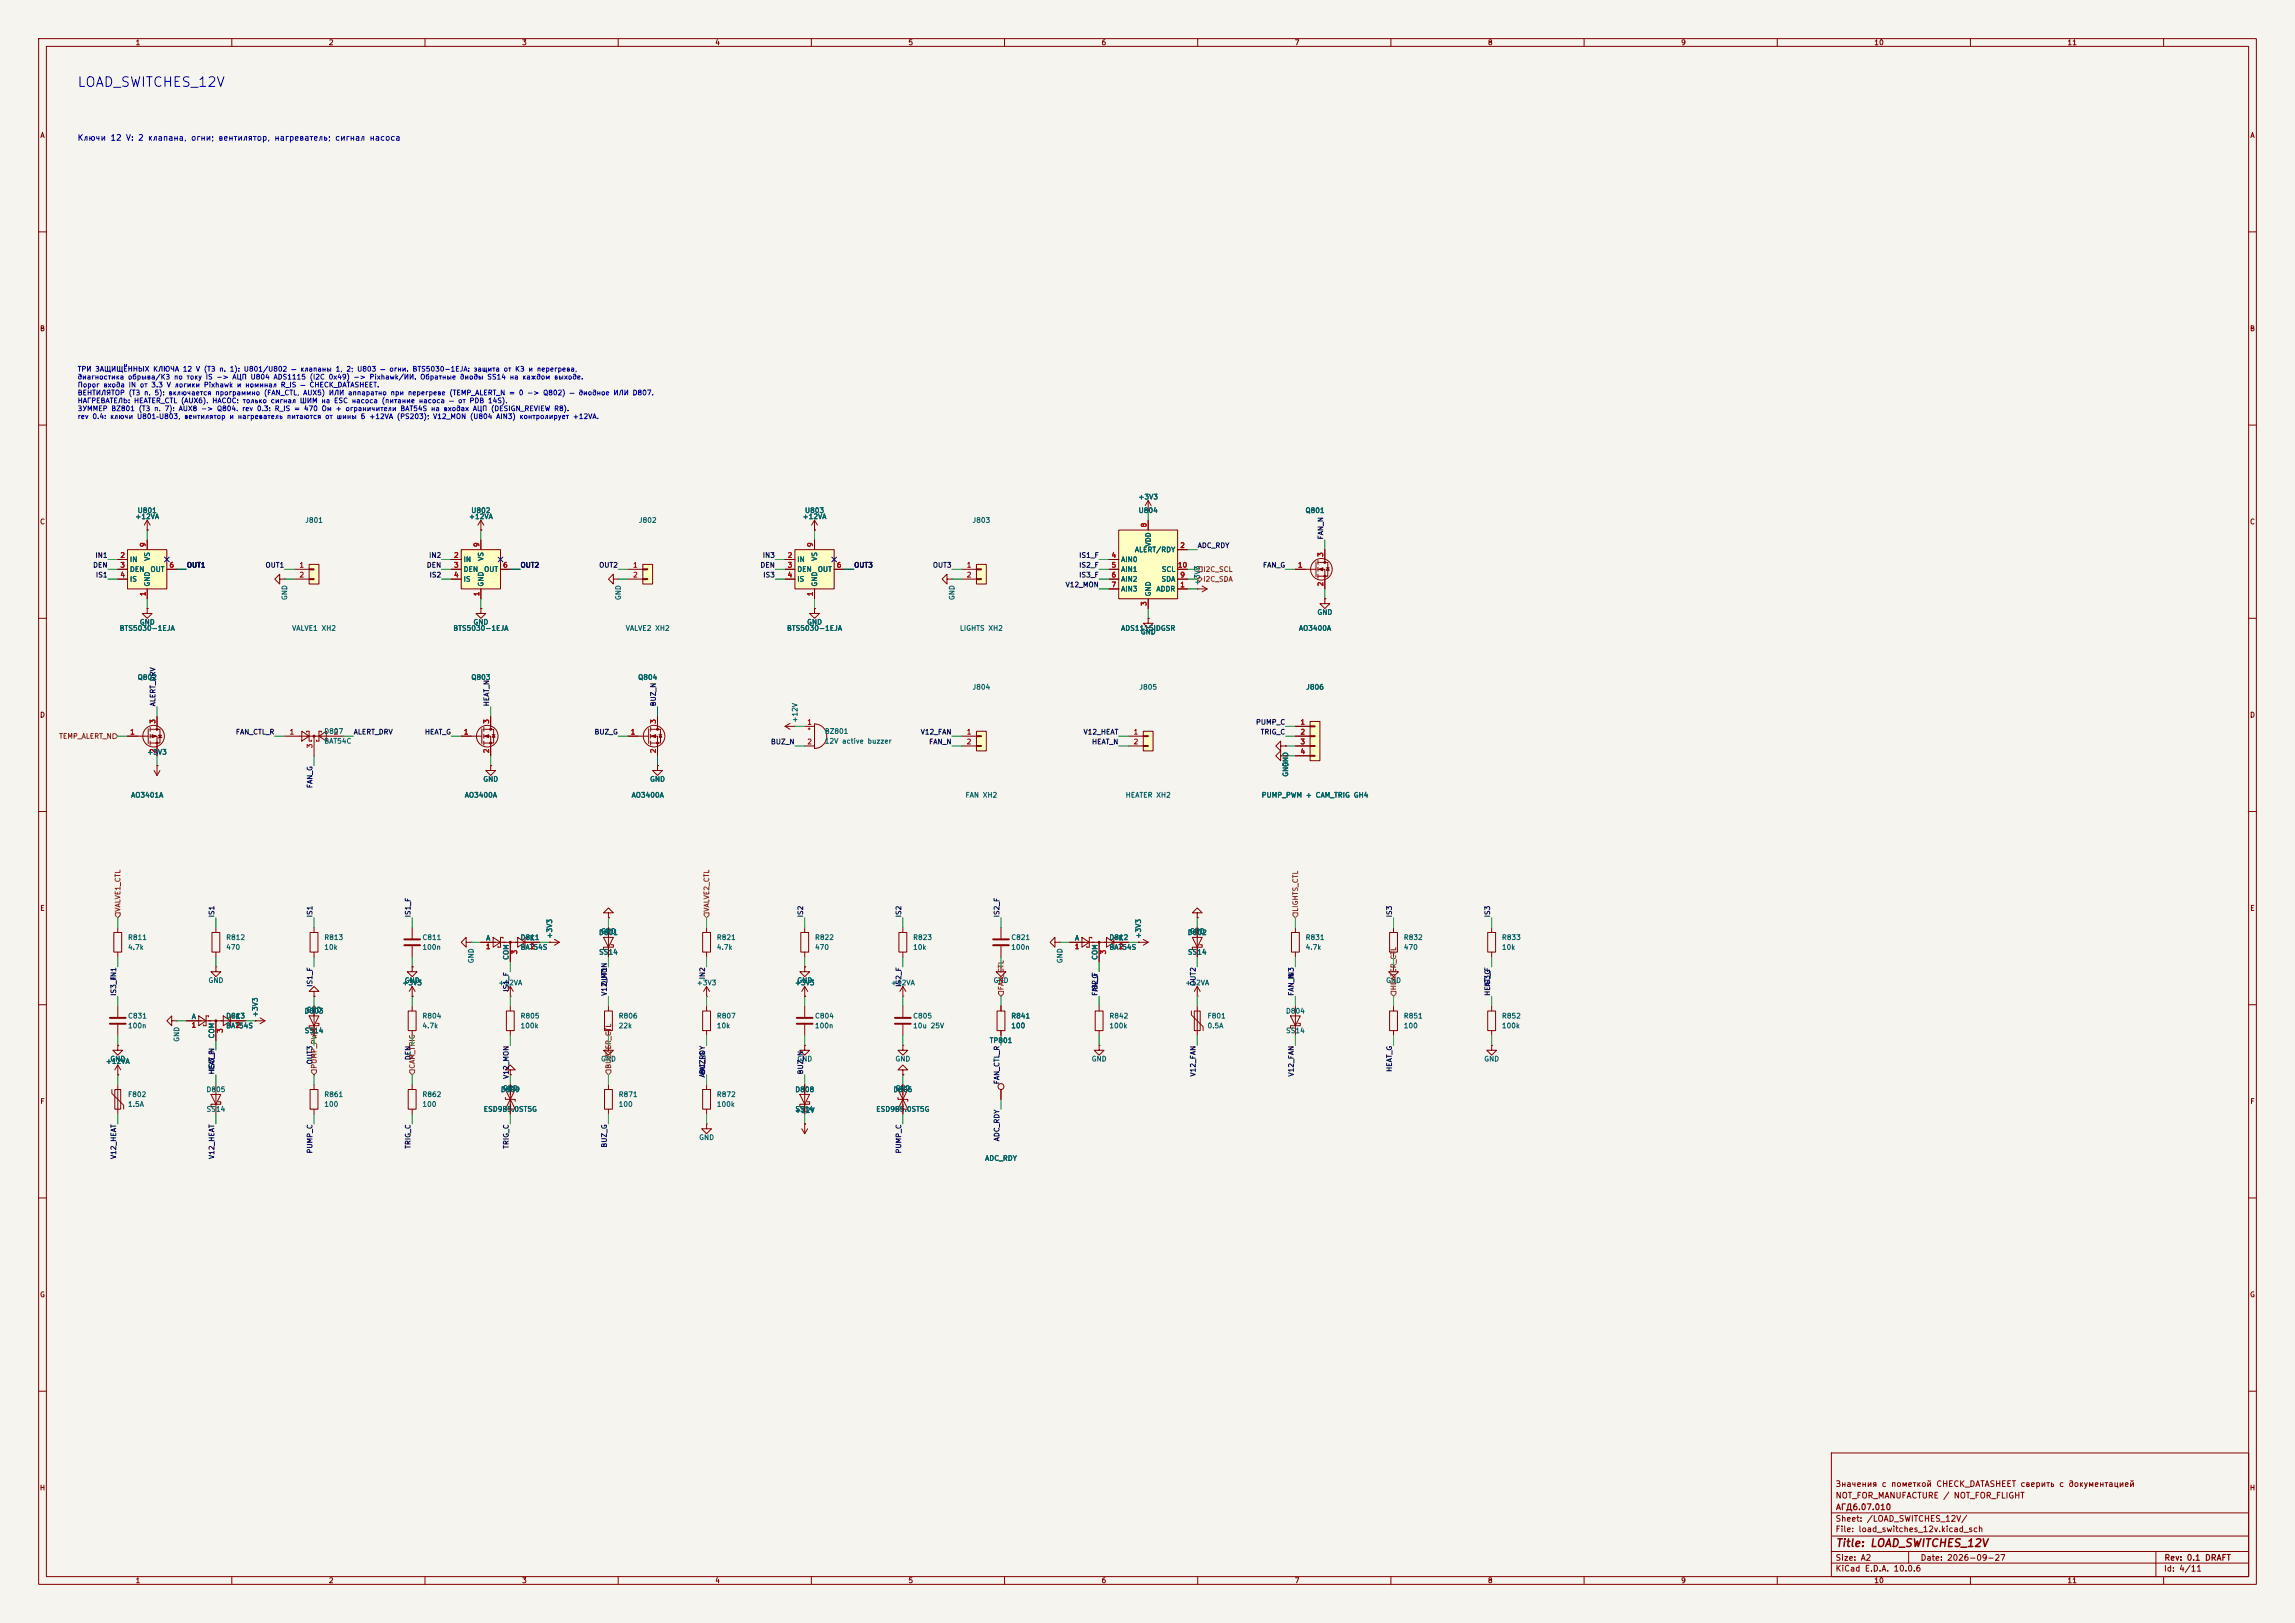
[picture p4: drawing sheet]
<svg xmlns="http://www.w3.org/2000/svg" width="594mm" height="420mm" viewBox="0 0 594 420" stroke-linecap="round" stroke-linejoin="round" font-family="sans-serif">
<defs><g id="words">
<text font-size="2.5" fill="#0000c2" x="19.9" y="23.1">LOAD_SWITCHES_12V</text>
<text font-size="2" fill="#840000" x="475" y="400.8">Title: LOAD_SWITCHES_12V</text>
<text font-size="1.5" fill="#0000c2" x="20" y="36.8">Ключи 12 V: 2 клапана, огни; вентилятор, нагреватель; сигнал насоса</text>
<g font-size="1.5" fill="#840000">
<text x="475" y="388.1">NOT_FOR_MANUFACTURE / NOT_FOR_FLIGHT</text>
<text x="475" y="385.1">Значения с пометкой CHECK_DATASHEET сверить с документацией</text>
<text x="475" y="394.1">Sheet: /LOAD_SWITCHES_12V/</text>
<text x="475.1" y="391.1">АГД6.07.010</text>
<text x="475" y="396.8">File: load_switches_12v.kicad_sch</text>
<text x="475" y="407">KiCad E.D.A. 10.0.6</text>
<text x="475" y="404.2">Size: A2</text>
<text x="497" y="404.2">Date: 2026-09-27</text>
<text x="560" y="407">Id: 4/11</text>
<text x="560.1" y="404.2">Rev: 0.1 DRAFT</text>
</g>
<g font-size="1.3" fill="#840000">
<text x="35" y="12">1</text>
<text x="85" y="12">2</text>
<text x="135" y="12">3</text>
<text x="185" y="12">4</text>
<text x="235" y="12">5</text>
<text x="285" y="12">6</text>
<text x="335" y="12">7</text>
<text x="385" y="12">8</text>
<text x="435" y="12">9</text>
<text x="485" y="12">10</text>
<text x="535" y="12">11</text>
<text x="10.3" y="36">A</text>
<text x="582.3" y="36">A</text>
<text x="10.2" y="86">B</text>
<text x="582.2" y="86">B</text>
<text x="10.2" y="136">C</text>
<text x="582.2" y="136">C</text>
<text x="10.2" y="186">D</text>
<text x="582.2" y="186">D</text>
<text x="10.3" y="236">E</text>
<text x="582.3" y="236">E</text>
<text x="10.3" y="286">F</text>
<text x="582.3" y="286">F</text>
<text x="10.2" y="336">G</text>
<text x="582.2" y="336">G</text>
<text x="10.2" y="386">H</text>
<text x="582.2" y="386">H</text>
<text x="35" y="410">1</text>
<text x="85" y="410">2</text>
<text x="135" y="410">3</text>
<text x="185" y="410">4</text>
<text x="235" y="410">5</text>
<text x="285" y="410">6</text>
<text x="335" y="410">7</text>
<text x="385" y="410">8</text>
<text x="435" y="410">9</text>
<text x="485" y="410">10</text>
<text x="535" y="410">11</text>
</g>
<g font-size="1.3" fill="#0000c2">
<text x="20" y="96.5">ТРИ ЗАЩИЩЁННЫХ КЛЮЧА 12 V (ТЗ п. 1): U801/U802 — клапаны 1, 2; U803 — огни. BTS5030-1EJA: защита от КЗ и перегрева,</text>
<text x="20" y="98.5">диагностика обрыва/КЗ по току IS -&gt; АЦП U804 ADS1115 (I2C 0x49) -&gt; Pixhawk/ИИ. Обратные диоды SS14 на каждом выходе.</text>
<text x="20" y="100.5">Порог входа IN от 3.3 V логики Pixhawk и номинал R_IS — CHECK_DATASHEET.</text>
<text x="20" y="102.6">ВЕНТИЛЯТОР (ТЗ п. 5): включается программно (FAN_CTL, AUX5) ИЛИ аппаратно при перегреве (TEMP_ALERT_N = 0 -&gt; Q802) — диодное ИЛИ D807.</text>
<text x="20" y="104.6">НАГРЕВАТЕЛЬ: HEATER_CTL (AUX6). НАСОС: только сигнал ШИМ на ESC насоса (питание насоса — от PDB 14S).</text>
<text x="20" y="106.7">ЗУММЕР BZ801 (ТЗ п. 7): AUX8 -&gt; Q804. rev 0.3: R_IS = 470 Ом + ограничители BAT54S на входах АЦП (DESIGN_REVIEW R8).</text>
<text x="20" y="108.7">rev 0.4: ключи U801–U803, вентилятор и нагреватель питаются от шины Б +12VA (PS203); V12_MON (U804 AIN3) контролирует +12VA.</text>
</g>
<g font-size="1.3" fill="#006464">
<text x="294.5" y="129.5">+3V3</text>
<text x="34.9" y="134.6">+12VA</text>
<text x="35.5" y="133">U801</text>
<text x="78.9" y="135.6">J801</text>
<text x="121.2" y="134.6">+12VA</text>
<text x="121.9" y="133">U802</text>
<text x="165.2" y="135.6">J802</text>
<text x="207.6" y="134.6">+12VA</text>
<text x="208.2" y="133">U803</text>
<text x="251.6" y="135.6">J803</text>
<text x="294.6" y="133">U804</text>
<text x="337.8" y="133">Q801</text>
<text x="293.6" y="143.2">ALERT/RDY</text>
<text x="298.1" y="141.5" transform="rotate(-90 298.1 141.5)">VDD</text>
<text x="33.5" y="145.7">IN</text>
<text x="33.5" y="148.3">DEN</text>
<text x="38.8" y="148.3">OUT</text>
<text x="39.1" y="145.3" transform="rotate(-90 39.1 145.3)">VS</text>
<text x="119.9" y="145.7">IN</text>
<text x="119.9" y="148.3">DEN</text>
<text x="125.2" y="148.3">OUT</text>
<text x="125.4" y="145.3" transform="rotate(-90 125.4 145.3)">VS</text>
<text x="206.2" y="145.7">IN</text>
<text x="206.2" y="148.3">DEN</text>
<text x="211.5" y="148.3">OUT</text>
<text x="211.8" y="145.3" transform="rotate(-90 211.8 145.3)">VS</text>
<text x="290" y="145.7">AIN0</text>
<text x="290" y="148.3">AIN1</text>
<text x="300.6" y="148.3">SCL</text>
<text x="33.5" y="150.8">IS</text>
<text x="39.1" y="151.9" transform="rotate(-90 39.1 151.9)">GND</text>
<text x="74.6" y="155.4" transform="rotate(-90 74.6 155.4)">GND</text>
<text x="119.9" y="150.8">IS</text>
<text x="125.4" y="151.9" transform="rotate(-90 125.4 151.9)">GND</text>
<text x="161" y="155.4" transform="rotate(-90 161 155.4)">GND</text>
<text x="206.2" y="150.8">IS</text>
<text x="211.8" y="151.9" transform="rotate(-90 211.8 151.9)">GND</text>
<text x="247.3" y="155.4" transform="rotate(-90 247.3 155.4)">GND</text>
<text x="290" y="150.8">AIN2</text>
<text x="290" y="153.4">AIN3</text>
<text x="298.1" y="154.5" transform="rotate(-90 298.1 154.5)">GND</text>
<text x="299.2" y="153.4">ADDR</text>
<text x="300.5" y="150.8">SDA</text>
<text x="310.8" y="151.6" transform="rotate(-90 310.8 151.6)">+3V3</text>
<text x="36" y="161.9">GND</text>
<text x="122.4" y="161.9">GND</text>
<text x="208.8" y="161.9">GND</text>
<text x="340.8" y="159.4">GND</text>
<text x="30.8" y="163.5">BTS5030-1EJA</text>
<text x="75.5" y="163.5">VALVE1 XH2</text>
<text x="117.2" y="163.5">BTS5030-1EJA</text>
<text x="161.8" y="163.5">VALVE2 XH2</text>
<text x="203.6" y="163.5">BTS5030-1EJA</text>
<text x="248.3" y="163.5">LIGHTS XH2</text>
<text x="290" y="163.5">ADS1115IDGSR</text>
<text x="295.1" y="164.5">GND</text>
<text x="336.1" y="163.5">AO3400A</text>
<text x="35.5" y="176.2">Q802</text>
<text x="121.9" y="176.2">Q803</text>
<text x="165" y="176.2">Q804</text>
<text x="251.6" y="178.8">J804</text>
<text x="294.8" y="178.8">J805</text>
<text x="337.9" y="178.8">J806</text>
<text x="83.8" y="190.2">D807</text>
<text x="206.7" y="187.1" transform="rotate(-90 206.7 187.1)">+12V</text>
<text x="213.3" y="190.2">BZ801</text>
<text x="38" y="195.6">+3V3</text>
<text x="83.8" y="192.7">BAT54C</text>
<text x="213.3" y="192.7">12V active buzzer</text>
<text x="124.9" y="202.6">GND</text>
<text x="168.1" y="202.6">GND</text>
<text x="333.7" y="201.1" transform="rotate(-90 333.7 201.1)">GND</text>
<text x="333.7" y="198.6" transform="rotate(-90 333.7 198.6)">GND</text>
<text x="33.8" y="206.7">AO3401A</text>
<text x="120.2" y="206.7">AO3400A</text>
<text x="163.3" y="206.7">AO3400A</text>
<text x="249.8" y="206.7">FAN XH2</text>
<text x="291.2" y="206.7">HEATER XH2</text>
<text x="326.4" y="206.7">PUMP_PWM + CAM_TRIG GH4</text>
<text x="33" y="243.5">R811</text>
<text x="58.4" y="243.5">R812</text>
<text x="83.8" y="243.5">R813</text>
<text x="109.2" y="243.5">C811</text>
<text x="125.7" y="243.7">A</text>
<text x="134.6" y="243.5">D811</text>
<text x="137" y="243.7">K</text>
<text x="143.2" y="243" transform="rotate(-90 143.2 243)">+3V3</text>
<text x="154.9" y="242.3">D801</text>
<text x="155.4" y="242">GND</text>
<text x="185.4" y="243.5">R821</text>
<text x="210.8" y="243.5">R822</text>
<text x="236.2" y="243.5">R823</text>
<text x="261.6" y="243.5">C821</text>
<text x="278.1" y="243.7">A</text>
<text x="287" y="243.5">D812</text>
<text x="289.4" y="243.7">K</text>
<text x="295.6" y="243" transform="rotate(-90 295.6 243)">+3V3</text>
<text x="307.3" y="242.3">D802</text>
<text x="307.8" y="242">GND</text>
<text x="337.8" y="243.5">R831</text>
<text x="363.2" y="243.5">R832</text>
<text x="388.6" y="243.5">R833</text>
<text x="33" y="246.1">4.7k</text>
<text x="58.4" y="246.1">470</text>
<text x="83.8" y="246.1">10k</text>
<text x="109.2" y="246.1">100n</text>
<text x="122.9" y="249.4" transform="rotate(-90 122.9 249.4)">GND</text>
<text x="131.9" y="248.5" transform="rotate(-90 131.9 248.5)">COM</text>
<text x="134.6" y="246.1">BAT54S</text>
<text x="154.9" y="247.3">SS14</text>
<text x="185.4" y="246.1">4.7k</text>
<text x="210.8" y="246.1">470</text>
<text x="236.2" y="246.1">10k</text>
<text x="261.6" y="246.1">100n</text>
<text x="275.3" y="249.4" transform="rotate(-90 275.3 249.4)">GND</text>
<text x="284.3" y="248.5" transform="rotate(-90 284.3 248.5)">COM</text>
<text x="287" y="246.1">BAT54S</text>
<text x="307.3" y="247.3">SS14</text>
<text x="337.8" y="246.1">4.7k</text>
<text x="363.2" y="246.1">470</text>
<text x="388.6" y="246.1">10k</text>
<text x="53.8" y="254.7">GND</text>
<text x="104" y="255.3">+3V3</text>
<text x="104.6" y="254.7">GND</text>
<text x="128.9" y="255.3">+12VA</text>
<text x="180.2" y="255.3">+3V3</text>
<text x="205.6" y="255.3">+3V3</text>
<text x="206.2" y="254.7">GND</text>
<text x="230.5" y="255.3">+12VA</text>
<text x="257" y="254.7">GND</text>
<text x="306.7" y="255.3">+12VA</text>
<text x="358.6" y="254.7">GND</text>
<text x="33" y="263.9">C831</text>
<text x="58.4" y="263.9">D813</text>
<text x="67" y="263.3" transform="rotate(-90 67 263.3)">+3V3</text>
<text x="78.7" y="262.6">D803</text>
<text x="79.2" y="262.3">GND</text>
<text x="109.2" y="263.9">R804</text>
<text x="134.6" y="263.9">R805</text>
<text x="160" y="263.9">R806</text>
<text x="185.4" y="263.9">R807</text>
<text x="210.8" y="263.9">C804</text>
<text x="236.2" y="263.9">C805</text>
<text x="261.6" y="263.9">R841</text>
<text x="287" y="263.9">R842</text>
<text x="312.4" y="263.9">F801</text>
<text x="332.7" y="262.6">D804</text>
<text x="363.2" y="263.9">R851</text>
<text x="388.6" y="263.9">R852</text>
<text x="33" y="266.4">100n</text>
<text x="46.7" y="269.7" transform="rotate(-90 46.7 269.7)">GND</text>
<text x="49.5" y="264">A</text>
<text x="55.7" y="268.9" transform="rotate(-90 55.7 268.9)">COM</text>
<text x="58.4" y="266.4">BAT54S</text>
<text x="60.8" y="264">K</text>
<text x="78.7" y="267.7">SS14</text>
<text x="109.2" y="266.4">4.7k</text>
<text x="134.6" y="266.4">100k</text>
<text x="160" y="266.4">22k</text>
<text x="185.4" y="266.4">10k</text>
<text x="210.8" y="266.4">100n</text>
<text x="236.2" y="266.4">10u 25V</text>
<text x="261.6" y="266.4">100</text>
<text x="287" y="266.4">100k</text>
<text x="312.4" y="266.4">0.5A</text>
<text x="332.7" y="267.7">SS14</text>
<text x="363.2" y="266.4">100</text>
<text x="388.6" y="266.4">100k</text>
<text x="27.3" y="275.6">+12VA</text>
<text x="28.4" y="275">GND</text>
<text x="155.4" y="275">GND</text>
<text x="206.2" y="275">GND</text>
<text x="231.6" y="275">GND</text>
<text x="256" y="270.2">TP801</text>
<text x="282.4" y="275">GND</text>
<text x="384" y="275">GND</text>
<text x="33" y="284.2">F802</text>
<text x="33" y="286.7">1.5A</text>
<text x="53.3" y="282.9">D805</text>
<text x="53.3" y="288">SS14</text>
<text x="83.8" y="284.2">R861</text>
<text x="83.8" y="286.7">100</text>
<text x="109.2" y="284.2">R862</text>
<text x="109.2" y="286.7">100</text>
<text x="125.1" y="288">ESD9B5.0ST5G</text>
<text x="129.5" y="282.9">D809</text>
<text x="130" y="282.6">GND</text>
<text x="160" y="284.2">R871</text>
<text x="160" y="286.7">100</text>
<text x="185.4" y="284.2">R872</text>
<text x="185.4" y="286.7">100k</text>
<text x="205.7" y="282.9">D808</text>
<text x="205.7" y="288">SS14</text>
<text x="226.7" y="288">ESD9B5.0ST5G</text>
<text x="231.1" y="282.9">D806</text>
<text x="231.6" y="282.6">GND</text>
<text x="205.6" y="288.3">+12V</text>
<text x="180.8" y="295.3">GND</text>
<text x="254.8" y="300.7">ADC_RDY</text>
</g>
<g font-size="1.3" fill="#a90000">
<text x="297" y="136.6" transform="rotate(-90 297 136.6)">8</text>
<text x="38" y="141.7" transform="rotate(-90 38 141.7)">9</text>
<text x="124.3" y="141.7" transform="rotate(-90 124.3 141.7)">9</text>
<text x="210.7" y="141.7" transform="rotate(-90 210.7 141.7)">9</text>
<text x="305.3" y="142.1">2</text>
<text x="31" y="144.6">2</text>
<text x="31" y="147.2">3</text>
<text x="31" y="149.7">4</text>
<text x="43.7" y="147.2">6</text>
<text x="77.4" y="147.2">1</text>
<text x="77.4" y="149.7">2</text>
<text x="117.4" y="144.6">2</text>
<text x="117.4" y="147.2">3</text>
<text x="117.4" y="149.7">4</text>
<text x="130.1" y="147.2">6</text>
<text x="163.7" y="147.2">1</text>
<text x="163.7" y="149.7">2</text>
<text x="203.7" y="144.6">2</text>
<text x="203.7" y="147.2">3</text>
<text x="203.7" y="149.7">4</text>
<text x="216.4" y="147.2">6</text>
<text x="250.1" y="147.2">1</text>
<text x="250.1" y="149.7">2</text>
<text x="287.6" y="144.6">4</text>
<text x="287.6" y="147.2">5</text>
<text x="287.6" y="149.7">6</text>
<text x="304.7" y="147.2">10</text>
<text x="305.3" y="149.7">9</text>
<text x="335.8" y="147.2">1</text>
<text x="342.8" y="144.2" transform="rotate(-90 342.8 144.2)">3</text>
<text x="38" y="154.4" transform="rotate(-90 38 154.4)">1</text>
<text x="124.3" y="154.4" transform="rotate(-90 124.3 154.4)">1</text>
<text x="210.7" y="154.4" transform="rotate(-90 210.7 154.4)">1</text>
<text x="287.6" y="152.3">7</text>
<text x="305.3" y="152.3">1</text>
<text x="342.8" y="151.9" transform="rotate(-90 342.8 151.9)">2</text>
<text x="297" y="156.9" transform="rotate(-90 297 156.9)">3</text>
<text x="33.6" y="190.4">1</text>
<text x="40.5" y="187.4" transform="rotate(-90 40.5 187.4)">3</text>
<text x="74.8" y="190.4">1</text>
<text x="86.3" y="190.4">2</text>
<text x="119.9" y="190.4">1</text>
<text x="126.9" y="187.4" transform="rotate(-90 126.9 187.4)">3</text>
<text x="163.1" y="190.4">1</text>
<text x="170" y="187.4" transform="rotate(-90 170 187.4)">3</text>
<text x="208.8" y="187.8">1</text>
<text x="250.1" y="190.4">1</text>
<text x="293.3" y="190.4">1</text>
<text x="336.5" y="187.8">1</text>
<text x="336.5" y="190.4">2</text>
<text x="40.5" y="195" transform="rotate(-90 40.5 195)">2</text>
<text x="81.1" y="193.8" transform="rotate(-90 81.1 193.8)">3</text>
<text x="126.9" y="195" transform="rotate(-90 126.9 195)">2</text>
<text x="170" y="195" transform="rotate(-90 170 195)">2</text>
<text x="208.8" y="192.9">2</text>
<text x="250.1" y="192.9">2</text>
<text x="293.3" y="192.9">2</text>
<text x="336.5" y="192.9">3</text>
<text x="336.5" y="195.4">4</text>
<text x="125.6" y="245.9">1</text>
<text x="137.1" y="245.9">2</text>
<text x="278" y="245.9">1</text>
<text x="289.5" y="245.9">2</text>
<text x="134.1" y="247.1" transform="rotate(-90 134.1 247.1)">3</text>
<text x="286.5" y="247.1" transform="rotate(-90 286.5 247.1)">3</text>
<text x="49.4" y="266.2">1</text>
<text x="57.9" y="267.4" transform="rotate(-90 57.9 267.4)">3</text>
<text x="60.9" y="266.2">2</text>
</g>
<g font-size="1.3" fill="#0f0f0f">
<text x="309.9" y="142.1">ADC_RDY</text>
<text x="342.8" y="139.7" transform="rotate(-90 342.8 139.7)">FAN_N</text>
<text x="24" y="147.2">DEN</text>
<text x="24.6" y="144.7">IN1</text>
<text x="24.7" y="149.7">IS1</text>
<text x="48.2" y="147.2">OUT1</text>
<text x="68.6" y="147.2">OUT1</text>
<text x="110.3" y="147.2">DEN</text>
<text x="110.9" y="144.7">IN2</text>
<text x="111" y="149.7">IS2</text>
<text x="134.6" y="147.2">OUT2</text>
<text x="155" y="147.2">OUT2</text>
<text x="196.7" y="147.2">DEN</text>
<text x="197.3" y="144.7">IN3</text>
<text x="197.4" y="149.7">IS3</text>
<text x="221" y="147.2">OUT3</text>
<text x="241.3" y="147.2">OUT3</text>
<text x="279.2" y="147.2">IS2_F</text>
<text x="279.2" y="149.7">IS3_F</text>
<text x="279.2" y="144.7">IS1_F</text>
<text x="326.8" y="147.2">FAN_G</text>
<text x="275.7" y="152.3">V12_MON</text>
<text x="40.5" y="182.9" transform="rotate(-90 40.5 182.9)">ALERT_DRV</text>
<text x="126.9" y="182.9" transform="rotate(-90 126.9 182.9)">HEAT_N</text>
<text x="170.1" y="182.9" transform="rotate(-90 170.1 182.9)">BUZ_N</text>
<text x="60.9" y="190.4">FAN_CTL_R</text>
<text x="91.4" y="190.4">ALERT_DRV</text>
<text x="109.8" y="190.4">HEAT_G</text>
<text x="153.7" y="190.4">BUZ_G</text>
<text x="238.2" y="190.4">V12_FAN</text>
<text x="280.3" y="190.4">V12_HEAT</text>
<text x="325" y="187.8">PUMP_C</text>
<text x="326.2" y="190.4">TRIG_C</text>
<text x="199.4" y="192.9">BUZ_N</text>
<text x="240.3" y="192.9">FAN_N</text>
<text x="282.5" y="192.9">HEAT_N</text>
<text x="81.2" y="204.1" transform="rotate(-90 81.2 204.1)">FAN_G</text>
<text x="55.8" y="237.5" transform="rotate(-90 55.8 237.5)">IS1</text>
<text x="81.2" y="237.5" transform="rotate(-90 81.2 237.5)">IS1</text>
<text x="106.6" y="237.5" transform="rotate(-90 106.6 237.5)">IS1_F</text>
<text x="208.2" y="237.5" transform="rotate(-90 208.2 237.5)">IS2</text>
<text x="233.6" y="237.5" transform="rotate(-90 233.6 237.5)">IS2</text>
<text x="259" y="237.5" transform="rotate(-90 259 237.5)">IS2_F</text>
<text x="360.6" y="237.5" transform="rotate(-90 360.6 237.5)">IS3</text>
<text x="386" y="237.5" transform="rotate(-90 386 237.5)">IS3</text>
<text x="30.4" y="257.8" transform="rotate(-90 30.4 257.8)">IS3_F</text>
<text x="30.4" y="253.6" transform="rotate(-90 30.4 253.6)">IN1</text>
<text x="81.2" y="255.5" transform="rotate(-90 81.2 255.5)">IS1_F</text>
<text x="132" y="256.8" transform="rotate(-90 132 256.8)">IS1_F</text>
<text x="157.4" y="257.8" transform="rotate(-90 157.4 257.8)">V12_MON</text>
<text x="157.4" y="255.3" transform="rotate(-90 157.4 255.3)">OUT1</text>
<text x="182.8" y="253.6" transform="rotate(-90 182.8 253.6)">IN2</text>
<text x="233.6" y="255.5" transform="rotate(-90 233.6 255.5)">IS2_F</text>
<text x="284.4" y="257.8" transform="rotate(-90 284.4 257.8)">FAN_G</text>
<text x="284.4" y="256.8" transform="rotate(-90 284.4 256.8)">IS2_F</text>
<text x="309.8" y="255.3" transform="rotate(-90 309.8 255.3)">OUT2</text>
<text x="335.2" y="257.8" transform="rotate(-90 335.2 257.8)">FAN_N</text>
<text x="335.2" y="253.6" transform="rotate(-90 335.2 253.6)">IN3</text>
<text x="386" y="257.8" transform="rotate(-90 386 257.8)">HEAT_G</text>
<text x="386" y="255.5" transform="rotate(-90 386 255.5)">IS3_F</text>
<text x="81.2" y="275.6" transform="rotate(-90 81.2 275.6)">OUT3</text>
<text x="106.6" y="274.5" transform="rotate(-90 106.6 274.5)">DEN</text>
<text x="55.8" y="278.2" transform="rotate(-90 55.8 278.2)">HEAT_N</text>
<text x="55.8" y="277.1" transform="rotate(-90 55.8 277.1)">IS3_F</text>
<text x="132" y="279.3" transform="rotate(-90 132 279.3)">V12_MON</text>
<text x="182.8" y="279" transform="rotate(-90 182.8 279)">ADC_RDY</text>
<text x="182.8" y="278.2" transform="rotate(-90 182.8 278.2)">BUZ_G</text>
<text x="208.2" y="278.2" transform="rotate(-90 208.2 278.2)">BUZ_N</text>
<text x="259" y="280.7" transform="rotate(-90 259 280.7)">FAN_CTL_R</text>
<text x="309.8" y="278.7" transform="rotate(-90 309.8 278.7)">V12_FAN</text>
<text x="335.2" y="278.7" transform="rotate(-90 335.2 278.7)">V12_FAN</text>
<text x="360.6" y="277.5" transform="rotate(-90 360.6 277.5)">HEAT_G</text>
<text x="81.2" y="298.6" transform="rotate(-90 81.2 298.6)">PUMP_C</text>
<text x="106.6" y="297.4" transform="rotate(-90 106.6 297.4)">TRIG_C</text>
<text x="132" y="297.4" transform="rotate(-90 132 297.4)">TRIG_C</text>
<text x="157.4" y="297.1" transform="rotate(-90 157.4 297.1)">BUZ_G</text>
<text x="233.6" y="298.6" transform="rotate(-90 233.6 298.6)">PUMP_C</text>
<text x="259" y="295.5" transform="rotate(-90 259 295.5)">ADC_RDY</text>
<text x="30.4" y="300.1" transform="rotate(-90 30.4 300.1)">V12_HEAT</text>
<text x="55.8" y="300.1" transform="rotate(-90 55.8 300.1)">V12_HEAT</text>
</g>
<g font-size="1.3" fill="#725600">
<text x="311.3" y="148.3">I2C_SCL</text>
<text x="311.3" y="150.8">I2C_SDA</text>
<text x="15.2" y="191.5">TEMP_ALERT_N</text>
<text x="31.4" y="236.1" transform="rotate(-90 31.4 236.1)">VALVE1_CTL</text>
<text x="183.8" y="236.1" transform="rotate(-90 183.8 236.1)">VALVE2_CTL</text>
<text x="336.2" y="236.1" transform="rotate(-90 336.2 236.1)">LIGHTS_CTL</text>
<text x="260" y="256.4" transform="rotate(-90 260 256.4)">FAN_CTL</text>
<text x="361.6" y="256.4" transform="rotate(-90 361.6 256.4)">HEATER_CTL</text>
<text x="82.2" y="276.7" transform="rotate(-90 82.2 276.7)">PUMP_PWM</text>
<text x="107.6" y="276.7" transform="rotate(-90 107.6 276.7)">CAM_TRIG</text>
<text x="158.4" y="276.7" transform="rotate(-90 158.4 276.7)">BUZZER_CTL</text>
</g>
</g></defs>
<path d="M0 0h594v420h-594z" fill="#f5f4ef" stroke="#f5f4ef" stroke-width=".26"/>
<g fill="none" stroke="#840000" stroke-width=".26">
<path d="M10 10h574v400h-574zM12 12h570v396h-570zM60 10v2M110 10v2M160 10v2M210 10v2M260 10v2M310 10v2M360 10v2M410 10v2M460 10v2M510 10v2"/>
<path d="M560 10v2M10 60h2M582 60h2M10 110h2M582 110h2M10 160h2M582 160h2M10 210h2M582 210h2M10 260h2M582 260h2M10 310h2"/>
<path d="M582 310h2M10 360h2M474 376h108v32h-108zM582 360h2M474 397.5h108M474 391.5h108M60 408v2M110 408v2M160 408v2M210 408v2M260 408v2M310 408v2"/>
<path d="M360 408v2M410 408v2M460 408v2M474 404.5h108M474 401.5h108M494 401.5v3M510 408v2M558 401.5v6.5M560 408v2"/>
</g>
<path d="M295.9 189.2h2.5v5.1h-2.5z" fill="#ffffc2"/>
<path d="M292.1 190.5h3.8M292.1 193h3.8M295.9 189.2h2.5v5.1h-2.5zM295.9 190.4h1.3v.2h-1.3zM295.9 192.9h1.3v.3h-1.3zM334 262.9h2.5l-1.2 2.5zM335.3 260.4v7.6M335.9 264.8h.6v.6h-2.5v.7h.6M80.3 281.9h2v5.1h-2zM81.3 280.7v1.2M81.3 287v1.3" fill="none" stroke="#840000" stroke-width=".26"/>
<path d="M252.7 189.2h2.6v5.1h-2.6z" fill="#ffffc2"/>
<g fill="none" stroke="#840000" stroke-width=".26">
<path d="M248.9 190.5h3.8M248.9 193h3.8M252.7 189.2h2.6v5.1h-2.6zM252.7 190.4h1.3v.2h-1.3zM252.7 192.9h1.3v.3h-1.3zM157.5 270.5v1.3h1.2l-1.2 1.3-1.3-1.3h1.3M157.5 270.5h.1M54.6 283.2h2.5l-1.2 2.6zM55.9 280.7v7.6M56.5 285.1h.6v.7h-2.5v.6h.6M156.5 281.9h2v5.1h-2zM157.5 280.7v1.2"/>
<path d="M157.5 287v1.3"/>
</g>
<path d="M205.7 142.2h10.2v10.2h-10.2z" fill="#ffffc2"/>
<g fill="none" stroke="#840000" stroke-width=".26">
<path d="M38.1 137.2h.1M38.1 134.6l-.8 1.3M38.1 134.6l.8 1.3M38.1 134.6v2.6M210.8 137.2h.1M210.8 134.6v2.6M210.8 139.7v2.5M210.8 134.6l-.7 1.3M210.8 134.6l.8 1.3M203.2 144.8h2.5M203.2 147.3h2.5M203.2 149.9h2.5"/>
<path d="M205.7 142.2h10.2v10.2h-10.2zM210.8 157.5v1.3h1.3l-1.3 1.2-1.3-1.2h1.3M210.8 157.5h.1M210.8 152.4v2.5M215.9 147.3h2.5M29.5 241.3h2v5.1h-2zM30.5 240v1.3M30.5 246.4v1.3M81.3 256.5h1.2l-1.2-1.2-1.3 1.2h1.3v1.3M81.3 257.8h.1M334.3 241.3h2v5.1h-2zM335.3 240v1.3"/>
<path d="M335.3 246.4v1.3M385.1 241.3h2v5.1h-2zM386.1 240v1.3M386.1 246.4v1.3M44.4 264.2v-1.3l-1.2 1.3 1.2 1.2v-1.2h1.3M45.7 264.2h.1M48.3 264.2h15.2M51.4 262.9l1.9 1.3-1.9 1.2zM54 263.1v-.2h-.7v2.5h-.6v-.2M55.9 264.2v5M57.8 262.9l1.9 1.3-1.9 1.2zM60.3 263.1v-.2h-.6v2.5h-.6v-.2"/>
<path d="M66 264.2h.1M66 264.2h2.6M67.3 263.4l1.3 .8M68.6 264.2l-1.3 .7M80 262.9h2.5l-1.2 2.5zM81.3 260.4v7.6M81.9 264.8h.6v.6h-2.5v.7h.6M156.5 261.6h2v5.1h-2zM157.5 260.4v1.2M157.5 266.7v1.3M385.1 261.6h2v5.1h-2zM386.1 270.5v1.3h1.2l-1.2 1.3-1.3-1.3h1.3"/>
<path d="M386.1 270.5h.1M386.1 260.4v1.2M386.1 266.7v1.3"/>
</g>
<circle cx="55.9" cy="264.2" r=".25" fill="#840000" stroke="#840000" stroke-width=".26"/>
<path d="M33 142.2h10.2v10.2h-10.2z" fill="#ffffc2"/>
<g fill="none" stroke="#840000" stroke-width=".26">
<path d="M38.1 139.7v2.5M30.5 144.8h2.5M30.5 147.3h2.5M30.5 149.9h2.5M33 142.2h10.2v10.2h-10.2zM38.1 157.5v1.3h1.3l-1.3 1.2-1.3-1.2h1.3M38.1 157.5h.1M38.1 152.4v2.5M43.2 147.3h2.5M297.2 160v1.3h1.2l-1.2 1.3-1.3-1.3h1.3M297.2 160h.1M33 190.5h5.4"/>
<path d="M38.4 188.6v3.8M38.9 188.7h2.5v3.6h-2.5M38.9 190.5h1.7v5.1M38.9 188.2v1M38.9 190v1M38.9 191.8v1M39.9 199.4l.7 1.3M40.6 198.1h.1M40.6 185.4v3.3M40.6 198.1v2.6M41 190.2h.8l-.4 .7zM41.4 199.4l-.8 1.3"/>
<path d="M41.9 190.8l-1 .2M203.2 188h2.5M203.2 188l1.3 .7M204.5 187.2l-1.3 .8M205.7 188h.1M208.3 188h2.5M208.3 193h2.5M209.2 188.6h.5M209.4 188.3v.5M210.8 187.3a3.2 3.2 0 0 1 3.2 3.2 3.2 3.2 0 0 1-3.2 3.2zM359.7 241.3h2v5.1h-2zM360.7 240v1.3"/>
<path d="M360.7 246.4v1.3M283.5 261.6h2v5.1h-2zM284.5 260.4v1.2M284.5 266.7v1.3"/>
<circle cx="39.8" cy="190.5" r="2.79"/>
</g>
<g fill="#840000" stroke="#840000" stroke-width=".26">
<path d="M39.4 190.1l1 .4-1 .4z"/>
<circle cx="40.6" cy="188.7" r=".25"/>
<circle cx="40.6" cy="192.3" r=".25"/>
</g>
<path d="M289.6 137.2h15.2v17.7h-15.2z" fill="#ffffc2"/>
<g fill="none" stroke="#840000" stroke-width=".26">
<path d="M289.6 137.2h15.2v17.7h-15.2zM297.2 134.6v2.6M245.1 149.9v-1.3l-1.3 1.3 1.3 1.2v-1.2h1.3M246.4 149.9h.1M287 152.4h2.6M287 144.8h2.6M287 147.3h2.6M287 149.9h2.6M297.2 154.9v2.6M304.8 152.4h2.5M304.8 142.2h2.5M304.8 147.3h2.5"/>
<path d="M304.8 149.9h2.5M73.7 190.5h15.2M78.1 189.2l1.9 1.3-1.9 1.3zM79.4 189.5v-.3h.6v2.6h.6v-.3M81.3 190.5v5.1M82.5 190.5l2-1.3v2.6zM83.2 189.5v-.3h-.7v2.6h-.6v-.3M157.5 236.2h1.2l-1.2-1.2-1.3 1.2h1.3v1.3M157.5 237.5h.1M309.9 236.2h1.2l-1.2-1.2-1.3 1.2h1.3v1.3M309.9 237.5h.1M106.7 257.8h.1"/>
<path d="M106.7 250.2v1.3h1.2l-1.2 1.2-1.3-1.2h1.3M106.7 250.2h.1M106.7 240v2.8M106.7 244.9v2.8M106.7 255.3v2.5M106.7 255.3l-.8 1.2M106.7 255.3l.7 1.2M120.6 243.8v-1.2l-1.2 1.2 1.2 1.3v-1.3h1.3M121.9 243.8h.1M124.5 243.8h15.2M127.6 242.6l1.9 1.2-1.9 1.3zM130.2 242.8v-.2h-.7v2.5h-.6v-.2"/>
<path d="M132.1 257.8h.1M132.1 243.8v5.1M132.1 255.3v2.5M132.1 255.3l-.8 1.2M132.1 255.3l.7 1.2M134 242.6l1.9 1.2-1.9 1.3zM136.5 242.8v-.2h-.6v2.5h-.6v-.2M156.2 242.6h2.5l-1.2 2.5zM157.5 240v7.7M158.1 244.5h.6v.6h-2.5v.6h.6M182.9 257.8h.1M182.9 255.3l-.8 1.2"/>
<path d="M182.9 255.3l.7 1.2M182.9 255.3v2.5M308.6 242.6h2.5l-1.2 2.5zM309.9 257.8h.1M309.9 240v7.7M309.9 255.3v2.5M309.9 255.3l-.8 1.2M309.9 255.3l.7 1.2M310.5 244.5h.6v.6h-2.5v.6h.6M105.7 261.6h2v5.1h-2zM106.7 260.4v1.2M106.7 266.7v1.3"/>
<path d="M132.1 276.9h1.2l-1.2-1.3-1.3 1.3h1.3v1.2M132.1 278.1h.1M308.4 261.6v1l3 3.1v1M309.1 261.6h1.5v5.1h-1.5zM309.9 260.4v7.6M359.7 261.6h2v5.1h-2zM360.7 260.4v1.2M360.7 266.7v1.3M29 281.9v1.1l3 3v1M29.7 281.9h1.5v5.1h-1.5zM30.5 280.7v7.6M105.7 281.9h2v5.1h-2z"/>
<path d="M106.7 280.7v1.2M106.7 287v1.3M130.8 284v.5h2.5v.5M130.8 281.9h2.5l-1.2 2.6zM132.1 284.5l1.2 2.5h-2.5zM132.1 280.7v7.6"/>
</g>
<path d="M104.6 243.1h4.1M104.6 244.6h4.1" fill="none" stroke="#840000" stroke-width=".51"/>
<g fill="#840000" stroke="#840000" stroke-width=".26">
<circle cx="132.1" cy="243.8" r=".25"/>
<circle cx="81.3" cy="190.5" r=".25"/>
</g>
<path d="M252.7 146.1h2.6v5h-2.6z" fill="#ffffc2"/>
<g fill="none" stroke="#840000" stroke-width=".26">
<path d="M248.9 147.3h3.8M248.9 149.9h3.8M252.7 146.1h2.6v5h-2.6zM252.7 147.2h1.3v.2h-1.3zM252.7 149.7h1.3v.3h-1.3zM54.9 241.3h2v5.1h-2zM55.9 250.2v1.3h1.2l-1.2 1.2-1.3-1.2h1.3M55.9 250.2h.1M55.9 240v1.3M55.9 246.4v1.3M80.3 241.3h2v5.1h-2zM81.3 240v1.3"/>
<path d="M81.3 246.4v1.3M142.2 243.8h.1M142.2 243.8h2.6M143.5 243.1l1.3 .7M144.8 243.8l-1.3 .8M233.7 257.8h.1M233.7 255.3l-.8 1.2M233.7 255.3l.7 1.2M233.7 255.3v2.5M259.1 250.2v1.3h1.2l-1.2 1.2-1.3-1.2h1.3M259.1 250.2h.1M360.7 250.2v1.3h1.2l-1.2 1.2-1.3-1.2h1.3"/>
<path d="M360.7 250.2h.1M30.5 278.1h.1M30.5 270.5v1.3h1.2l-1.2 1.3-1.3-1.3h1.3M30.5 270.5h.1M30.5 275.6l-.8 1.3M30.5 275.6l.7 1.3M30.5 260.4v2.7M30.5 265.2v2.8M30.5 275.6v2.5M131.1 261.6h2v5.1h-2zM132.1 260.4v1.2M132.1 266.7v1.3"/>
<path d="M208.3 260.4v2.7M208.3 265.2v2.8"/>
</g>
<path d="M28.4 263.4h4.1M28.4 264.9h4.1M206.2 263.4h4.1M206.2 264.9h4.1" fill="none" stroke="#840000" stroke-width=".51"/>
<path d="M166.4 146.1h2.5v5h-2.5z" fill="#ffffc2"/>
<g fill="none" stroke="#840000" stroke-width=".26">
<path d="M124.5 137.2h.1M124.5 134.6l-.8 1.3M124.5 134.6l.7 1.3M124.5 134.6v2.6M124.5 157.5v1.3h1.2l-1.2 1.2-1.3-1.2h1.3M124.5 157.5h.1M158.7 149.9v-1.3l-1.2 1.3 1.2 1.2v-1.2h1.3M160 149.9h.1M162.6 147.3h3.8M162.6 149.9h3.8M166.4 146.1h2.5v5h-2.5zM166.4 147.2h1.2v.2h-1.2z"/>
<path d="M166.4 149.7h1.2v.3h-1.2zM232.7 241.3h2v5.1h-2zM233.7 240v1.3M233.7 246.4v1.3M208.3 270.5v1.3h1.2l-1.2 1.3-1.3-1.3h1.3M208.3 270.5h.1M233.7 270.5v1.3h1.2l-1.2 1.3-1.3-1.3h1.3M233.7 270.5h.1M233.7 276.9h1.2l-1.2-1.3-1.3 1.3h1.3v1.2M233.7 278.1h.1M258.1 261.6h2v5.1h-2zM259.1 260.4v1.2"/>
<path d="M259.1 266.7v1.3M207 283.2h2.5l-1.2 2.6zM208.3 280.7v7.6M208.9 285.1h.6v.7h-2.5v.6h.6M232.4 284v.5h2.5v.5M232.4 281.9h2.5l-1.2 2.6zM233.7 284.5l1.2 2.5h-2.5zM233.7 280.7v7.6"/>
</g>
<path d="M119.4 142.2h10.1v10.2h-10.1z" fill="#ffffc2"/>
<g fill="none" stroke="#840000" stroke-width=".26">
<path d="M124.5 139.7v2.5M297.2 132.1h.1M297.2 129.5l-.8 1.3M297.2 129.5l.7 1.3M297.2 129.5v2.6M116.8 144.8h2.6M116.8 147.3h2.6M116.8 149.9h2.6M119.4 142.2h10.1v10.2h-10.1zM124.5 152.4v2.5M129.5 147.3h2.6M309.9 152.4h.1"/>
<path d="M309.9 152.4h2.5M311.1 151.6l1.3 .8M312.4 152.4l-1.3 .8M335.3 147.3h5.3M340.6 145.4v3.8M341.1 145.5h2.6v3.6h-2.6M341.1 147.3h1.8v5.1M341.1 145v1.1M341.1 146.8v1M341.1 148.6v1M342.9 154.9v1.3h1.3l-1.3 1.3-1.3-1.3h1.3M342.9 154.9h.1"/>
<path d="M342.9 142.2v3.3M343.3 146.9h.7M343.7 146.9l.3 .7h-.7zM181.9 241.3h2v5.1h-2zM182.9 240v1.3M182.9 246.4v1.3M207.3 241.3h2v5.1h-2zM208.3 257.8h.1M208.3 250.2v1.3h1.2l-1.2 1.2-1.3-1.2h1.3M208.3 250.2h.1M208.3 255.3l-.8 1.2M208.3 255.3l.7 1.2"/>
<path d="M208.3 240v1.3M208.3 246.4v1.3M208.3 255.3v2.5M276.9 243.8h15.2M280 242.6l1.9 1.2-1.9 1.3zM282.6 242.8v-.2h-.7v2.5h-.6v-.2M284.5 243.8v5.1M286.4 242.6l1.9 1.2-1.9 1.3zM288.9 242.8v-.2h-.6v2.5h-.6v-.2M294.6 243.8h.1M294.6 243.8h2.6M295.9 243.1l1.3 .7"/>
<path d="M297.2 243.8l-1.3 .8M181.9 261.6h2v5.1h-2zM182.9 260.4v1.2M182.9 266.7v1.3M233.7 260.4v2.7M233.7 265.2v2.8M284.5 270.5v1.3h1.2l-1.2 1.3-1.3-1.3h1.3M284.5 270.5h.1M181.9 281.9h2v5.1h-2zM182.9 290.8v1.3h1.2l-1.2 1.3-1.3-1.3h1.3M182.9 290.8h.1M182.9 280.7v1.2"/>
<path d="M182.9 287v1.3M259.1 281.9v2.6"/>
<circle cx="342" cy="147.3" r="2.79"/>
<circle cx="259.1" cy="281.2" r=".76"/>
</g>
<g fill="#840000" stroke="#840000" stroke-width=".26">
<path d="M341.4 147.3l1-.4v.8z"/>
<circle cx="284.5" cy="243.8" r=".25"/>
<circle cx="342.9" cy="145.5" r=".25"/>
<circle cx="342.9" cy="149.1" r=".25"/>
</g>
<path d="M231.6 263.4h4.1M231.6 264.9h4.1" fill="none" stroke="#840000" stroke-width=".51"/>
<path d="M80 146.1h2.5v5h-2.5z" fill="#ffffc2"/>
<path d="M76.2 147.3h3.8M76.2 149.9h3.8M80 146.1h2.5v5h-2.5zM80 147.2h1.3v.2h-1.3zM80 149.7h1.3v.3h-1.3z" fill="none" stroke="#840000" stroke-width=".26"/>
<path d="M339.1 186.7h2.5v10.2h-2.5z" fill="#ffffc2"/>
<g fill="none" stroke="#840000" stroke-width=".26">
<path d="M38.1 137.2h.1M38.1 139.7v2.5M124.5 137.2h.1M124.5 139.7v2.5M210.8 137.2h.1M210.8 139.7v2.5M297.2 132.1h.1M297.2 134.6v2.6M30.5 144.8h2.5M30.5 147.3h2.5M30.5 149.9h2.5M38.1 157.5h.1"/>
<path d="M38.1 152.4v2.5M43.2 147.3h2.5M72.4 149.9v-1.3l-1.3 1.3 1.3 1.2v-1.2h1.3M73.7 149.9h.1M116.8 144.8h2.6M116.8 147.3h2.6M116.8 149.9h2.6M124.5 157.5h.1M124.5 152.4v2.5M129.5 147.3h2.6M203.2 144.8h2.5M203.2 147.3h2.5"/>
<path d="M203.2 149.9h2.5M210.8 157.5h.1M210.8 152.4v2.5M215.9 147.3h2.5M287 144.8h2.6M287 147.3h2.6M287 149.9h2.6M287 152.4h2.6M297.2 154.9v2.6M304.8 147.3h2.5M304.8 149.9h2.5M304.8 152.4h2.5"/>
<path d="M304.8 142.2h2.5M335.3 147.3h2.5M342.9 154.9h.1M342.9 142.2v2.6M342.9 149.9v2.5M297.2 160h.1M33 190.5h2.6M40.6 198.1h.1M40.6 185.4v2.6M40.6 193v2.6M119.4 190.5h5.3M124.7 188.6v3.8"/>
<path d="M125.2 188.7h2.6v3.6h-2.6M125.2 190.5h1.8v5.1M125.2 188.2v1M125.2 190v1M125.2 191.8v1M127 198.1v1.3h1.3l-1.3 1.3-1.3-1.3h1.3M127 198.1h.1M127 185.4v3.3M127.4 190.1h.7M127.8 190.1l.3 .7h-.7zM162.6 190.5h5.3M167.9 188.6v3.8"/>
<path d="M168.4 188.7h2.5v3.6h-2.5M168.4 190.5h1.8v5.1M168.4 188.2v1M168.4 190v1M168.4 191.8v1M170.2 198.1v1.3h1.2l-1.2 1.3-1.3-1.3h1.3M170.2 198.1h.1M170.2 185.4v3.3M170.6 190.1h.7M170.9 190.1l.4 .7h-.7zM331.5 193v-1.2l-1.3 1.2 1.3 1.3v-1.3h1.2M331.5 195.6v-1.3l-1.3 1.3 1.3 1.3v-1.3h1.2"/>
<path d="M332.7 193h.1M332.7 195.6h.1M335.3 188h3.8M335.3 190.5h3.8M335.3 193h3.8M335.3 195.6h3.8M339.1 186.7h2.5v10.2h-2.5zM339.1 187.8h1.3v.3h-1.3zM339.1 190.4h1.3v.2h-1.3zM339.1 192.9h1.3v.3h-1.3zM339.1 195.5h1.3v.2h-1.3zM157.5 237.5h.1"/>
<path d="M309.9 237.5h.1M81.3 257.8h.1M106.7 250.2h.1M106.7 257.8h.1M124.5 243.8h3.8M132.1 243.8v5.1M135.9 243.8h3.8M142.2 243.8h.1M157.5 240v2.6M157.5 245.1v2.6M208.3 250.2h.1M208.3 257.8h.1"/>
<path d="M259.1 240v2.8M259.1 244.9v2.8M273 243.8v-1.2l-1.2 1.2 1.2 1.3v-1.3h1.3M274.3 243.8h.1M276.9 243.8h3.8M284.5 243.8v5.1M288.3 243.8h3.8M294.6 243.8h.1M309.9 240v2.6M309.9 245.1v2.6M30.5 270.5h.1M30.5 278.1h.1"/>
<path d="M48.3 264.2h3.8M55.9 264.2v5M59.7 264.2h3.8M66 264.2h.1M81.3 260.4v2.5M81.3 265.4v2.6M132.1 278.1h.1M233.7 278.1h.1M259.1 260.4v1.2M259.1 266.7v1.3M132.1 280.7v2.5M132.1 285.8v2.5"/>
<path d="M207.5 292.1l.8 1.3M208.3 290.8h.1M208.3 280.7v2.5M208.3 285.8v2.5M208.3 290.8v2.6M209 292.1l-.7 1.3M233.7 280.7v2.5M233.7 285.8v2.5M259.1 281.9v2.6"/>
<circle cx="126.1" cy="190.5" r="2.79"/>
<circle cx="169.3" cy="190.5" r="2.79"/>
</g>
<path d="M257 243.1h4.1M257 244.6h4.1" fill="none" stroke="#840000" stroke-width=".51"/>
<g fill="#840000" stroke="#840000" stroke-width=".26">
<path d="M168.7 190.5l1-.4v.8z"/>
<path d="M125.5 190.5l1-.4v.8z"/>
<circle cx="170.2" cy="188.7" r=".25"/>
<circle cx="170.2" cy="192.3" r=".25"/>
<circle cx="127" cy="188.7" r=".25"/>
<circle cx="127" cy="192.3" r=".25"/>
</g>
<path d="M309.9 149.9l.6-.7 .6 .7-.6 .6zM310.5 146.7h.6v1.3h-.6l-.6-.7zM29.2 189.9h.6l.7 .6-.7 .6h-.6zM29.8 236.2h1.3v.7l-.6 .6-.7-.6zM182.2 236.2h1.3v.7l-.6 .6-.7-.6zM334.6 236.2h1.3v.7l-.6 .6-.7-.6zM258.4 256.5h1.3v.7l-.6 .6-.7-.6zM360 256.5h1.3v.7l-.6 .6-.7-.6zM80.6 276.9h1.3v.6l-.6 .6-.7-.6zM106 276.9h1.3v.6l-.6 .6-.7-.6zM156.8 276.9h1.3v.6l-.6 .6-.7-.6z" fill="none" stroke="#725600" stroke-width=".26"/>
<g fill="none" stroke="#009600" stroke-width=".26">
<path d="M38.1 137.2v2.5M124.5 137.2v2.5M210.8 137.2v2.5M297.2 132.1v2.5M342.9 139.7v2.5M27.9 147.3h2.6M27.9 149.9h2.6M27.9 144.8h2.6M38.1 154.9v2.6M45.7 147.3h2.6M73.7 147.3h2.5M73.7 149.9h2.5"/>
<path d="M114.3 147.3h2.5M114.3 149.9h2.5M114.3 144.8h2.5M124.5 154.9v2.6M132.1 147.3h2.5M160 147.3h2.6M160 149.9h2.6M200.7 147.3h2.5M200.7 149.9h2.5M200.7 144.8h2.5M210.8 154.9v2.6M218.4 147.3h2.6"/>
<path d="M246.4 147.3h2.5M246.4 149.9h2.5M284.5 147.3h2.5M284.5 152.4h2.5M284.5 149.9h2.5M284.5 144.8h2.5M297.2 157.5v2.5M307.3 147.3h2.6M307.3 152.4h2.6M307.3 149.9h2.6M307.3 142.2h2.6M332.7 147.3h2.6"/>
<path d="M342.9 152.4v2.5M30.5 190.5h2.5M40.6 182.9v2.5M40.6 195.6v2.5M71.1 190.5h2.6M81.3 195.6v2.5M88.9 190.5h2.5M116.8 190.5h2.6M127 182.9v2.5M127 195.6v2.5M160 190.5h2.6M170.2 182.9v2.5"/>
<path d="M170.2 195.6v2.5M205.7 193h2.6M205.7 188h2.6M246.4 190.5h2.5M246.4 193h2.5M289.6 190.5h2.5M289.6 193h2.5M332.7 190.5h2.6M332.7 193h2.6M332.7 195.6h2.6M332.7 188h2.6M30.5 237.5v2.5"/>
<path d="M55.9 237.5v2.5M81.3 237.5v2.5M106.7 237.5v2.5M157.5 237.5v2.5M182.9 237.5v2.5M208.3 237.5v2.5M233.7 237.5v2.5M259.1 237.5v2.5M309.9 237.5v2.5M335.3 237.5v2.5M360.7 237.5v2.5M386.1 237.5v2.5"/>
<path d="M30.5 247.7v2.5M30.5 257.8v2.6M55.9 247.7v2.5M81.3 247.7v2.5M81.3 257.8v2.6M106.7 247.7v2.5M106.7 257.8v2.6M121.9 243.8h2.6M132.1 248.9v2.6M132.1 257.8v2.6M139.7 243.8h2.5M157.5 247.7v2.5"/>
<path d="M157.5 257.8v2.6M182.9 247.7v2.5M182.9 257.8v2.6M208.3 247.7v2.5M208.3 257.8v2.6M233.7 247.7v2.5M233.7 257.8v2.6M259.1 247.7v2.5M259.1 257.8v2.6M274.3 243.8h2.6M284.5 248.9v2.6M284.5 257.8v2.6"/>
<path d="M292.1 243.8h2.5M309.9 247.7v2.5M309.9 257.8v2.6M335.3 247.7v2.5M335.3 257.8v2.6M360.7 247.7v2.5M360.7 257.8v2.6M386.1 247.7v2.5M386.1 257.8v2.6M30.5 268v2.5M30.5 278.1v2.6M45.7 264.2h2.6"/>
<path d="M55.9 269.2v2.6M55.9 278.1v2.6M63.5 264.2h2.5M81.3 268v2.5M81.3 278.1v2.6M106.7 268v2.5M106.7 278.1v2.6M132.1 268v2.5M132.1 278.1v2.6M157.5 268v2.5M157.5 278.1v2.6M182.9 268v2.5"/>
<path d="M182.9 278.1v2.6M208.3 268v2.5M208.3 278.1v2.6M233.7 268v2.5M233.7 278.1v2.6M259.1 268v2.5M284.5 268v2.5M309.9 268v2.5M335.3 268v2.5M360.7 268v2.5M386.1 268v2.5M30.5 288.3v2.5"/>
<path d="M55.9 288.3v2.5M81.3 288.3v2.5M106.7 288.3v2.5M132.1 288.3v2.5M157.5 288.3v2.5M182.9 288.3v2.5M208.3 288.3v2.5M233.7 288.3v2.5M259.1 284.5v2.5"/>
</g>
<path d="M42.6 144.2l1.2 1.2M43.8 144.2l-1.2 1.2M128.9 144.2l1.2 1.2M130.1 144.2l-1.2 1.2M215.3 144.2l1.2 1.2M216.5 144.2l-1.2 1.2" fill="none" stroke="#000084" stroke-width=".26"/>
<use href="#words"/>
</svg>
